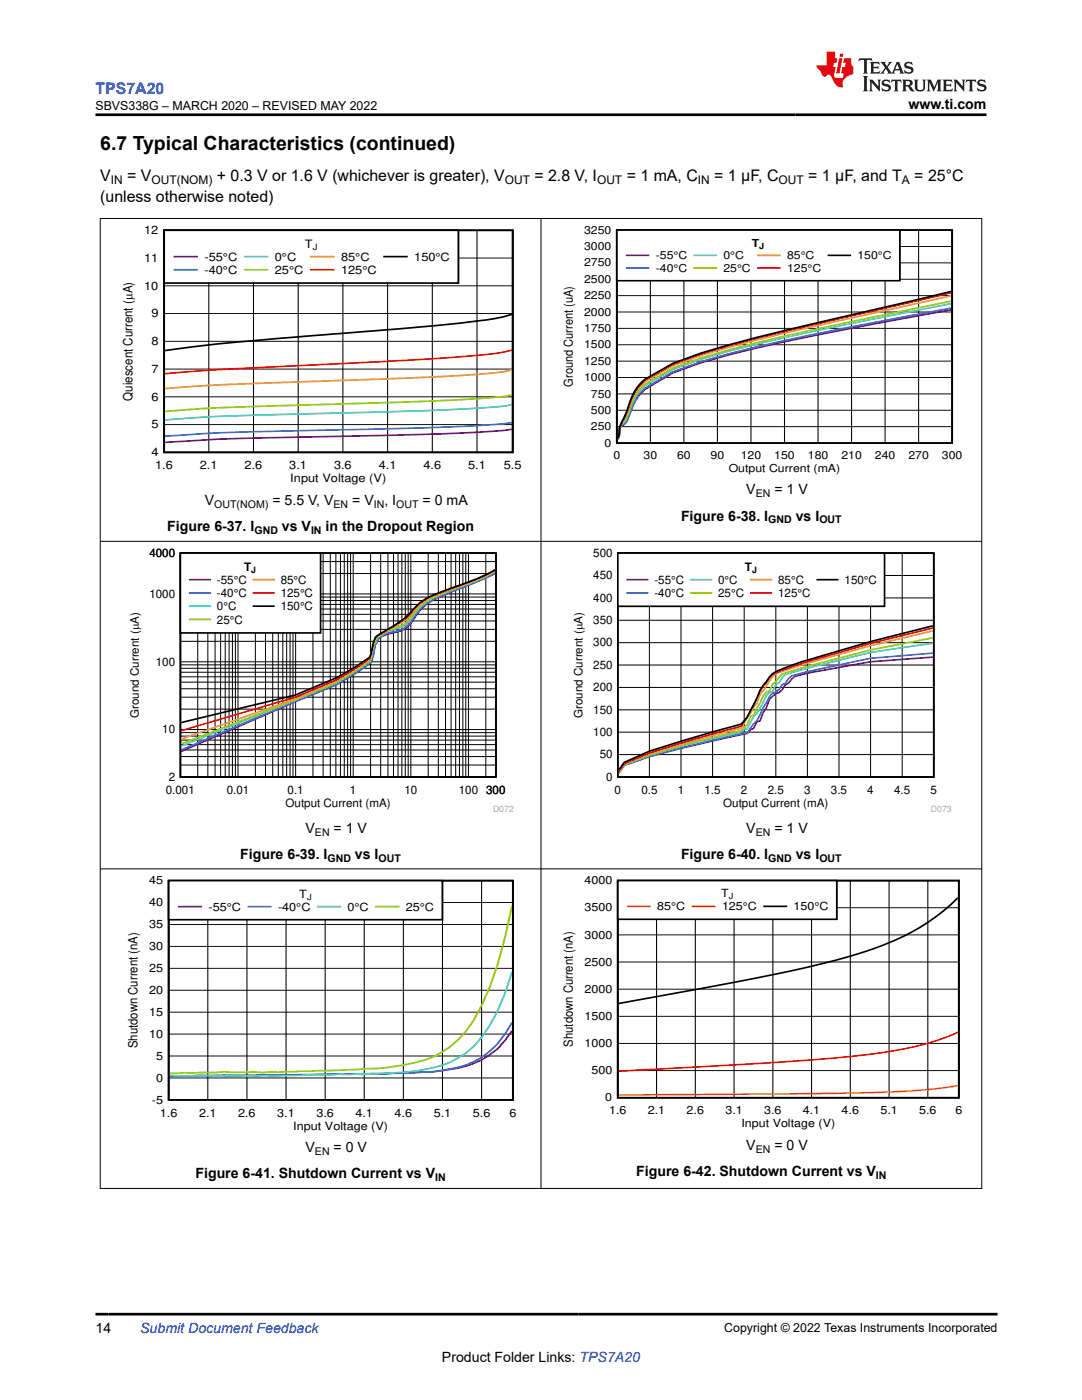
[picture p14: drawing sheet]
<svg xmlns="http://www.w3.org/2000/svg" width="216mm" height="279mm" viewBox="0 0 216 279" stroke-linecap="round" stroke-linejoin="round" font-family="sans-serif">
<defs><g id="words">
<text font-size="3.9" x="20" y="29.9">6.7 Typical Characteristics (continued)</text>
<text font-size="3.2" fill="#00f" x="19" y="18.7">TPS7A20</text>
<g font-size="3.2">
<text x="20" y="40.3">(unless otherwise noted)</text>
<text x="20" y="36.1">V</text>
<text x="25.4" y="36.1">= V</text>
<text x="43.3" y="36.1">+ 0.3 V or 1.6 V (whichever is greater), V</text>
<text x="106.6" y="36.1">= 2.8 V, I</text>
<text x="125" y="36.1">= 1 mA, C</text>
<text x="142.5" y="36.1">= 1 µF, C</text>
<text x="161.3" y="36.1">= 1 µF, and T</text>
<text x="182.4" y="36.1">= 25°C</text>
</g>
<g font-size="2.8">
<text x="181.3" y="21.8">www.ti.com</text>
<text x="40.9" y="100.8">V</text>
<text x="54.3" y="100.8">= 5.5 V, V</text>
<text x="70.3" y="100.8">= V</text>
<text x="76.7" y="100.8">, I</text>
<text x="84.3" y="100.8">= 0 mA</text>
<text x="148.9" y="98.7">V</text>
<text x="154.5" y="98.7">= 1 V</text>
<text x="33.4" y="106">Figure 6-37. I</text>
<text x="56.3" y="106">vs V</text>
<text x="65" y="106">in the Dropout Region</text>
<text x="135.9" y="103.9">Figure 6-38. I</text>
<text x="158.8" y="103.9">vs I</text>
<text x="61" y="166.2">V</text>
<text x="66.6" y="166.2">= 1 V</text>
<text x="148.9" y="166.2">V</text>
<text x="154.5" y="166.2">= 1 V</text>
<text x="47.9" y="171.4">Figure 6-39. I</text>
<text x="70.8" y="171.4">vs I</text>
<text x="135.9" y="171.4">Figure 6-40. I</text>
<text x="158.8" y="171.4">vs I</text>
<text x="61" y="230">V</text>
<text x="66.6" y="230">= 0 V</text>
<text x="148.9" y="229.5">V</text>
<text x="154.5" y="229.5">= 0 V</text>
<text x="39" y="235.2">Figure 6-41. Shutdown Current vs V</text>
<text x="127" y="234.7">Figure 6-42. Shutdown Current vs V</text>
<text x="19" y="266.1">14</text>
<text x="88.2" y="271.7">Product Folder Links: TPS7A20</text>
</g>
<text font-size="2.8" fill="#00f" x="28" y="266.1">Submit Document Feedback</text>
<text font-size="2.6" x="26.4" y="79.9" transform="rotate(-90 26.4 79.9)">Quiescent Current (PA)</text>
<g font-size="2.5">
<text x="19" y="21.9">SBVS338G – MARCH 2020 – REVISED MAY 2022</text>
<text x="114.3" y="77.2" transform="rotate(-90 114.3 77.2)">Ground Current (uA)</text>
<text x="27.4" y="209.2" transform="rotate(-90 27.4 209.2)">Shutdown Current (nA)</text>
<text x="114.3" y="208.9" transform="rotate(-90 114.3 208.9)">Shutdown Current (nA)</text>
<text x="144.5" y="265.8">Copyright © 2022 Texas Instruments Incorporated</text>
</g>
<g font-size="2.4">
<text x="22.1" y="36.7">IN</text>
<text x="30.2" y="36.7">OUT(NOM)</text>
<text x="100.7" y="36.7">OUT</text>
<text x="119.1" y="36.7">OUT</text>
<text x="139.3" y="36.7">IN</text>
<text x="155.4" y="36.7">OUT</text>
<text x="180" y="36.7">A</text>
</g>
<g font-size="2.3">
<text x="28.8" y="46.7">12</text>
<text x="28.8" y="52.2">11</text>
<text x="40.8" y="52">-55°C</text>
<text x="54.8" y="52">0°C</text>
<text x="60.8" y="49.4">T</text>
<text x="68" y="52">85°C</text>
<text x="82.7" y="52">150°C</text>
<text x="28.8" y="57.8">10</text>
<text x="40.8" y="54.7">-40°C</text>
<text x="54.8" y="54.7">25°C</text>
<text x="68" y="54.7">125°C</text>
<text x="30.2" y="63.3">9</text>
<text x="30.2" y="68.9">8</text>
<text x="30.2" y="74.4">7</text>
<text x="30.2" y="79.9">6</text>
<text x="30.2" y="85.5">5</text>
<text x="30.2" y="91">4</text>
<text x="31" y="93.7">1.6</text>
<text x="39.9" y="93.7">2.1</text>
<text x="48.8" y="93.7">2.6</text>
<text x="57.7" y="93.7">3.1</text>
<text x="66.6" y="93.7">3.6</text>
<text x="75.6" y="93.7">4.1</text>
<text x="84.5" y="93.7">4.6</text>
<text x="93.4" y="93.7">5.1</text>
<text x="100.5" y="93.7">5.5</text>
<text x="57.9" y="96.3">Input Voltage (V)</text>
<text x="29.8" y="111.1">4000</text>
<text x="48.7" y="113.9">T</text>
<text x="118.4" y="111.1">500</text>
<text x="148.6" y="113.9">T</text>
<text x="29.8" y="119.3">1000</text>
<text x="43.3" y="116.5">-55°C</text>
<text x="43.3" y="119.2">-40°C</text>
<text x="56" y="116.5">85°C</text>
<text x="56" y="119.2">125°C</text>
<text x="118.4" y="115.6">450</text>
<text x="130.6" y="116.5">-55°C</text>
<text x="130.6" y="119.2">-40°C</text>
<text x="143.3" y="116.5">0°C</text>
<text x="143.3" y="119.2">25°C</text>
<text x="155.3" y="116.5">85°C</text>
<text x="155.3" y="119.2">125°C</text>
<text x="168.5" y="116.5">150°C</text>
<text x="43.3" y="121.8">0°C</text>
<text x="43.3" y="124.4">25°C</text>
<text x="56" y="121.8">150°C</text>
<text x="118.4" y="124.5">350</text>
<text x="118.4" y="120.1">400</text>
<text x="118.4" y="129">300</text>
<text x="31.1" y="132.8">100</text>
<text x="118.4" y="138">200</text>
<text x="118.4" y="133.5">250</text>
<text x="27.7" y="143.3" transform="rotate(-90 27.7 143.3)">Ground Current (PA)</text>
<text x="116.3" y="143.3" transform="rotate(-90 116.3 143.3)">Ground Current (PA)</text>
<text x="118.4" y="142.4">150</text>
<text x="32.4" y="146.4">10</text>
<text x="118.4" y="146.9">100</text>
<text x="33.7" y="155.8">2</text>
<text x="119.7" y="151.4">50</text>
<text x="121" y="155.8">0</text>
<text x="33.1" y="158.5">0.001</text>
<text x="45.2" y="158.5">0.01</text>
<text x="57" y="161.1">Output Current (mA)</text>
<text x="57.4" y="158.5">0.1</text>
<text x="69.8" y="158.5">1</text>
<text x="80.7" y="158.5">10</text>
<text x="91.5" y="158.5">100</text>
<text x="97" y="158.5">300</text>
<text x="122.6" y="158.5">0</text>
<text x="128" y="158.5">0.5</text>
<text x="135.2" y="158.5">1</text>
<text x="140.6" y="158.5">1.5</text>
<text x="144.3" y="161.1">Output Current (mA)</text>
<text x="147.8" y="158.5">2</text>
<text x="153.2" y="158.5">2.5</text>
<text x="160.5" y="158.5">3</text>
<text x="165.8" y="158.5">3.5</text>
<text x="173.1" y="158.5">4</text>
<text x="178.4" y="158.5">4.5</text>
<text x="185.7" y="158.5">5</text>
<text x="29.7" y="176.5">45</text>
<text x="59.7" y="179.2">T</text>
<text x="29.7" y="185.2">35</text>
<text x="29.7" y="180.9">40</text>
<text x="41.6" y="181.7">-55°C</text>
<text x="55.5" y="181.7">-40°C</text>
<text x="69.4" y="181.7">0°C</text>
<text x="81" y="181.7">25°C</text>
<text x="29.7" y="189.6">30</text>
<text x="29.7" y="194">25</text>
<text x="29.7" y="202.7">15</text>
<text x="29.7" y="198.4">20</text>
<text x="29.7" y="207.1">10</text>
<text x="31.2" y="215.9">0</text>
<text x="31.2" y="211.5">5</text>
<text x="30.3" y="220.2">-5</text>
<text x="31.9" y="222.8">1.6</text>
<text x="39.7" y="222.8">2.1</text>
<text x="47.5" y="222.8">2.6</text>
<text x="55.3" y="222.8">3.1</text>
<text x="58.5" y="225.4">Input Voltage (V)</text>
<text x="63.1" y="222.8">3.6</text>
<text x="70.9" y="222.8">4.1</text>
<text x="78.7" y="222.8">4.6</text>
<text x="86.5" y="222.8">5.1</text>
<text x="94.3" y="222.8">5.6</text>
<text x="101.6" y="222.8">6</text>
</g>
<g font-size="2.2">
<text x="116.6" y="46.6">3250</text>
<text x="116.6" y="53.2">2750</text>
<text x="116.6" y="49.9">3000</text>
<text x="130.8" y="51.7">-55°C</text>
<text x="144.3" y="51.7">0°C</text>
<text x="150" y="49.2">T</text>
<text x="157" y="51.7">85°C</text>
<text x="171.1" y="51.7">150°C</text>
<text x="116.6" y="59.7">2250</text>
<text x="116.6" y="56.4">2500</text>
<text x="130.8" y="54.3">-40°C</text>
<text x="144.3" y="54.3">25°C</text>
<text x="157" y="54.3">125°C</text>
<text x="116.6" y="63">2000</text>
<text x="116.6" y="69.5">1500</text>
<text x="116.6" y="66.3">1750</text>
<text x="116.6" y="76.1">1000</text>
<text x="116.6" y="72.8">1250</text>
<text x="117.9" y="82.6">500</text>
<text x="117.9" y="79.3">750</text>
<text x="117.9" y="85.9">250</text>
<text x="120.6" y="89.1">0</text>
<text x="122.4" y="91.7">0</text>
<text x="128.4" y="91.7">30</text>
<text x="135.1" y="91.7">60</text>
<text x="141.8" y="91.7">90</text>
<text x="145.4" y="94.2">Output Current (mA)</text>
<text x="147.8" y="91.7">120</text>
<text x="154.5" y="91.7">150</text>
<text x="161.2" y="91.7">180</text>
<text x="167.9" y="91.7">210</text>
<text x="174.6" y="91.7">240</text>
<text x="181.3" y="91.7">270</text>
<text x="188" y="91.7">300</text>
<text x="116.6" y="176.5">4000</text>
<text x="143.9" y="179.1">T</text>
<text x="116.6" y="181.9">3500</text>
<text x="131.2" y="181.7">85°C</text>
<text x="144.1" y="181.7">125°C</text>
<text x="158.4" y="181.7">150°C</text>
<text x="116.6" y="187.3">3000</text>
<text x="116.6" y="192.7">2500</text>
<text x="116.6" y="203.6">1500</text>
<text x="116.6" y="198.1">2000</text>
<text x="116.6" y="209">1000</text>
<text x="118" y="214.4">500</text>
<text x="120.8" y="219.8">0</text>
<text x="121.5" y="222.4">1.6</text>
<text x="129.3" y="222.4">2.1</text>
<text x="137" y="222.4">2.6</text>
<text x="144.7" y="222.4">3.1</text>
<text x="147.9" y="224.9">Input Voltage (V)</text>
<text x="152.5" y="222.4">3.6</text>
<text x="160.2" y="222.4">4.1</text>
<text x="167.9" y="222.4">4.6</text>
<text x="175.7" y="222.4">5.1</text>
<text x="183.4" y="222.4">5.6</text>
<text x="190.6" y="222.4">6</text>
</g>
<g font-size="2.1">
<text x="42.7" y="101.4">OUT(NOM)</text>
<text x="66.6" y="101.4">EN</text>
<text x="74.6" y="101.4">IN</text>
<text x="79.1" y="101.4">OUT</text>
<text x="150.8" y="99.3">EN</text>
<text x="50.8" y="106.6">GND</text>
<text x="62.1" y="106.6">IN</text>
<text x="153.3" y="104.5">GND</text>
<text x="163.5" y="104.5">OUT</text>
<text x="62.8" y="166.7">EN</text>
<text x="150.8" y="166.7">EN</text>
<text x="65.3" y="172">GND</text>
<text x="75.5" y="172">OUT</text>
<text x="153.3" y="172">GND</text>
<text x="163.5" y="172">OUT</text>
<text x="62.8" y="230.5">EN</text>
<text x="150.8" y="230">EN</text>
<text x="86.8" y="235.7">IN</text>
<text x="174.8" y="235.3">IN</text>
</g>
<g font-size="1.7">
<text x="62.4" y="49.8">J</text>
<text x="151.5" y="49.6">J</text>
<text x="50.1" y="114.3">J</text>
<text x="150.1" y="114.3">J</text>
<text x="61.3" y="179.5">J</text>
<text x="145.4" y="179.5">J</text>
</g>
<g font-size="1.7" fill="#a8a8a8">
<text x="98.4" y="162.1">D072</text>
<text x="185.7" y="162.1">D073</text>
</g>
</g></defs>
<path d="M32.7 46h69.6v44.3h-69.6zM102.1 62.7a64.4 64.4 0 0 1-12.3 2l-24.9 2.1a511.6 511.6 0 0 0-32 3.2" fill="none" stroke="#000" stroke-width=".35"/>
<g fill="none" stroke="#000" stroke-width=".2">
<path d="M32.7 57h69.6M32.7 51.5h69.6M41.7 46v44.3M50.6 46v44.3M59.5 46v44.3M68.4 46v44.3M77.3 46v44.3M86.3 46v44.3M95.2 46v44.3M32.7 79.2h69.6M32.7 73.7h69.6M32.7 68.1h69.6"/>
<path d="M32.7 62.6h69.6M32.7 84.7h69.6"/>
</g>
<path d="M102.1 85.7a277.7 277.7 0 0 1-23 1.1l-12.5 .3a630.9 630.9 0 0 0-33.7 1.2" fill="none" stroke="#7f007f" stroke-width=".35"/>
<path d="M102.1 84.3a330.5 330.5 0 0 1-26.5 1.3l-10.7 .2a527.9 527.9 0 0 0-32 1.2" fill="none" stroke="#3265ff" stroke-width=".35"/>
<path d="M102.1 80.8l-1.6 .3a916.5 916.5 0 0 1-44.6 1.6l-14.2 .5-8.8 .6" fill="none" stroke="#32cccc" stroke-width=".35"/>
<path d="M102.1 78.8l-1.6 .3a904.9 904.9 0 0 1-44.6 1.9l-12.5 .4-10.5 .7" fill="none" stroke="#98cc00" stroke-width=".35"/>
<path d="M102.1 73.8l-1.6 .4a516.5 516.5 0 0 1-33.9 1.8l-3.5 .1a622.3 622.3 0 0 0-30.2 1.5" fill="none" stroke="#ff9800" stroke-width=".35"/>
<path d="M102.1 69.9a78.3 78.3 0 0 1-12.3 1.5l-28.5 1.5a629 629 0 0 0-28.4 1.7" fill="none" stroke="#f00" stroke-width=".35"/>
<path d="M32.7 46h58.8v10.5h-58.8z" fill-rule="evenodd" fill="#fff"/>
<path d="M32.7 46h58.8v10.5h-58.8zM76.7 51.2h4.5" fill="none" stroke="#000" stroke-width=".35"/>
<path d="M34.8 51.2h4.5" fill="none" stroke="#7f007f" stroke-width=".35"/>
<path d="M34.8 53.8h4.5" fill="none" stroke="#3265ff" stroke-width=".35"/>
<path d="M48.8 51.2h4.6" fill="none" stroke="#32cccc" stroke-width=".35"/>
<path d="M48.8 53.8h4.6" fill="none" stroke="#98cc00" stroke-width=".35"/>
<path d="M62 51.2h4.6" fill="none" stroke="#ff9800" stroke-width=".35"/>
<path d="M62 53.8h4.6" fill="none" stroke="#f00" stroke-width=".35"/>
<path d="M123.1 45.9h66.9v42.5h-66.9zM189.8 58.2l-27.7 6.4a311.5 311.5 0 0 0-22.3 5.9l-5.6 2-5.5 3.2-.9 .9a12.6 12.6 0 0 0-2.7 5.4l-1.4 3.2-.2 1.7-.2 .6" fill="none" stroke="#000" stroke-width=".34"/>
<g fill="none" stroke="#000" stroke-width=".2">
<path d="M123.1 59h66.9M123.1 55.7h66.9M123.1 52.5h66.9M123.1 49.2h66.9M129.8 45.9v42.5M136.5 45.9v42.5M143.2 45.9v42.5M149.8 45.9v42.5M156.5 45.9v42.5M163.2 45.9v42.5M169.9 45.9v42.5M176.6 45.9v42.5"/>
<path d="M183.3 45.9v42.5M123.1 78.6h66.9M123.1 75.3h66.9M123.1 72.1h66.9M123.1 68.8h66.9M123.1 65.5h66.9M123.1 62.3h66.9M123.1 85.1h66.9M123.1 81.9h66.9"/>
</g>
<path d="M189.8 61.8a702.1 702.1 0 0 0-44.4 9l-5.6 1.6-5.6 2-5.5 3.3-.7 .7a12.5 12.5 0 0 0-2.7 5.2l-.7 1a1.41 1.41 0 0 0-.9 .9l-.2 1.6-.2 .6" fill="none" stroke="#7f007f" stroke-width=".34"/>
<path d="M189.8 61.5a713.9 713.9 0 0 0-44.4 9.1l-5.6 1.6-5.6 2-5.5 3.3-.7 .6a12.4 12.4 0 0 0-2.7 5.3l-.4 .8-.9 .8-.3 .3-.2 1.8-.2 .6" fill="none" stroke="#3265ff" stroke-width=".34"/>
<path d="M189.8 60.6a833.3 833.3 0 0 0-44.4 9.5l-5.6 1.6-5.6 2-5.5 3.3-.7 .6a11.6 11.6 0 0 0-2.7 5.3l-.4 1-.7 .6-.5 .7-.2 1.8-.2 .6" fill="none" stroke="#32cccc" stroke-width=".34"/>
<path d="M189.8 60.1a904.4 904.4 0 0 0-44.4 9.7l-5.6 1.7-5.6 2-5.5 3.2-.9 .9a13.8 13.8 0 0 0-2.7 5.6l-1.4 2-.2 1.9-.2 .5" fill="none" stroke="#98cc00" stroke-width=".34"/>
<path d="M189.8 59a1335 1335 0 0 0-44.4 10.3l-5.6 1.7-5.6 2-5.5 3.2-.9 .8a12.9 12.9 0 0 0-2.7 5.6l-1.4 2.7-.2 1.7-.2 .6" fill="none" stroke="#ff9800" stroke-width=".34"/>
<path d="M189.8 58.4l-27.7 6.4a308.1 308.1 0 0 0-22.3 5.9l-5.6 2-5.5 3.2-.9 .9a12.6 12.6 0 0 0-2.7 5.4l-1.4 3.1-.2 1.6-.2 .6" fill="none" stroke="#f00" stroke-width=".34"/>
<path d="M123.1 45.9h56.5v10.1h-56.5z" fill-rule="evenodd" fill="#fff"/>
<path d="M123.1 45.9h56.5v10.1h-56.5zM165.3 51h4.4" fill="none" stroke="#000" stroke-width=".34"/>
<path d="M125.1 51h4.3" fill="none" stroke="#7f007f" stroke-width=".34"/>
<path d="M125.1 53.5h4.3" fill="none" stroke="#3265ff" stroke-width=".34"/>
<path d="M138.6 51h4.3" fill="none" stroke="#32cccc" stroke-width=".34"/>
<path d="M138.6 53.5h4.3" fill="none" stroke="#98cc00" stroke-width=".34"/>
<path d="M151.3 51h4.3" fill="none" stroke="#ff9800" stroke-width=".34"/>
<path d="M151.3 53.5h4.3" fill="none" stroke="#f00" stroke-width=".34"/>
<path d="M36 110.4h63v44.7h-63zM98.8 113.7l-.3 .2a42.7 42.7 0 0 1-8.5 3.5l-3.5 1.3a11.9 11.9 0 0 0-5.1 4 32.6 32.6 0 0 1-5.7 3.9l-.3 .2a1.79 1.79 0 0 0-.9 1.4l-.3 1.5a2.47 2.47 0 0 1-1.5 2.2l-2.2 1.5-3.5 1.9-8 3.4-22.8 5.5" fill="none" stroke="#000" stroke-width=".33"/>
<g fill="none" stroke="#000" stroke-width=".2">
<path d="M36 110.4h63v44.7M36 119.9h63M36 119.2h63M36 118.5h63M36 114.5h63M36 112.1h63M39.5 110.4v44.7M41.5 110.4v44.7M42.9 110.4v44.7M44 110.4v44.7M44.9 110.4v44.7M45.7 110.4v44.7"/>
<path d="M46.4 110.4v44.7M47 110.4v44.7M47.5 110.4v44.7M51 110.4v44.7M53 110.4v44.7M54.4 110.4v44.7M55.5 110.4v44.7M56.4 110.4v44.7M57.2 110.4v44.7M57.9 110.4v44.7M58.5 110.4v44.7M59 110.4v44.7"/>
<path d="M62.4 110.4v44.7M64.5 110.4v44.7M65.9 110.4v44.7M67 110.4v44.7M67.9 110.4v44.7M68.7 110.4v44.7M69.4 110.4v44.7M70 110.4v44.7M70.5 110.4v44.7M73.9 110.4v44.7M76 110.4v44.7M77.4 110.4v44.7"/>
<path d="M78.5 110.4v44.7M79.4 110.4v44.7M80.2 110.4v44.7M80.9 110.4v44.7M81.4 110.4v44.7M82 110.4v44.7M85.4 110.4v44.7M87.5 110.4v44.7M88.9 110.4v44.7M90 110.4v44.7M90.9 110.4v44.7M91.7 110.4v44.7"/>
<path d="M92.4 110.4v44.7M92.9 110.4v44.7M93.5 110.4v44.7M96.9 110.4v44.7M36 139.1h63M36 137.5h63M36 136.1h63M36 135.1h63M36 134.2h63M36 133.4h63M36 132.7h63M36 132.1h63"/>
<path d="M36 128h63M36 125.6h63M36 123.9h63M36 122.6h63M36 121.5h63M36 120.6h63M36 152.7h63M36 151h63M36 149.7h63M36 148.6h63M36 147.7h63M36 146.9h63"/>
<path d="M36 146.2h63M36 145.6h63M36 141.5h63"/>
</g>
<path d="M98.8 114.4l-3.3 1.6-3.5 1.4a34.6 34.6 0 0 0-5.9 2.6l-.4 .2a11.4 11.4 0 0 0-3.7 4.2 4.5 4.5 0 0 1-3.5 1.9l-1.1 .2-1.5 .7a1.62 1.62 0 0 0-.7 1.2l-.3 .4-.4 2-.4 1.5-3.6 2.4-3.5 2-8 3.3-22.8 10" fill="none" stroke="#7f007f" stroke-width=".33"/>
<path d="M98.8 114.4l-3.3 1.5-3.5 1.4a26.9 26.9 0 0 0-5.9 2.5l-.4 .3a11 11 0 0 0-3.7 4 4.6 4.6 0 0 1-3.5 2l-1.1 .2-1.4 .7-.5 .3-.2 .5a3.9 3.9 0 0 0-.8 2.4l-.4 1.9-3.6 2.5-3.5 2-30.8 13.1" fill="none" stroke="#3265ff" stroke-width=".33"/>
<path d="M98.8 114.2l-2.5 1.2-4.3 1.7a33.1 33.1 0 0 0-5.9 2.4l-.7 .4a10.4 10.4 0 0 0-3.4 3.7 4.7 4.7 0 0 1-3.5 2l-1.1 .4-2.1 1.2-.5 1.4-.7 3-.3 .4-3.3 2.3-3.5 2.1-30.8 12.5" fill="none" stroke="#32cccc" stroke-width=".33"/>
<path d="M98.8 114.1l-2.5 1.2-6.3 2.4-4.6 2.1a10.1 10.1 0 0 0-3.4 3.5 5 5 0 0 1-3.5 2.1l-3 1.6a3.7 3.7 0 0 0-1 2.1l-.3 1.2a2.11 2.11 0 0 1-.6 1.8l-3.1 2.1-3.5 2-8 3.4-22.8 8.9" fill="none" stroke="#98cc00" stroke-width=".33"/>
<path d="M98.8 113.9l-.3 .1a47.2 47.2 0 0 1-8.5 3.6l-3.5 1.3a11.8 11.8 0 0 0-5.1 4.4 9.2 9.2 0 0 1-2.9 1.8l-3 1.8a1.46 1.46 0 0 0-.9 1.3l-.5 2.1a2.09 2.09 0 0 1-1.3 2l-5.8 3.7-8 3.5-22.8 8" fill="none" stroke="#ff9800" stroke-width=".33"/>
<path d="M98.8 113.8l-.3 .1a43.5 43.5 0 0 1-8.5 3.6l-3.5 1.3a11.8 11.8 0 0 0-5.1 4.1l-1.2 1-4.8 2.9a1.67 1.67 0 0 0-.9 1.5l-.4 2a2.06 2.06 0 0 1-1.3 1.8l-2.3 1.6-3.5 2-8 3.4-22.8 6.7" fill="none" stroke="#f00" stroke-width=".33"/>
<path d="M36 110.4h28v15.9h-28z" fill-rule="evenodd" fill="#fff"/>
<path d="M36 110.4h28v15.9h-28zM123.3 110.4h63v44.7h-63zM50.6 121h4M186.2 124.9a374.4 374.4 0 0 0-27 7.4l-3.1 1.2a5.2 5.2 0 0 0-3.2 2.6l-1.3 1.7-.6 1.5-1.9 3.8-1.2 1.4-12 3.4-6.3 2-5.1 2.3-1.1 1.5" fill="none" stroke="#000" stroke-width=".33"/>
<path d="M37.9 115.7h4M186.2 131.1l-12.5 1-13.9 2.6a2.77 2.77 0 0 0-2.5 1.6l-.6 .4-.6 1-.7 .5-.6 .2-1.3 1.1-.6 1.8-.6 .9-.7 1.7-.6 .2-.6 1.3-.6 .2-.7 .8-13.2 2.9-6.3 1.7-5.1 1.7-1.1 1.7" fill="none" stroke="#7f007f" stroke-width=".33"/>
<path d="M37.9 118.3h4M186.2 130.3l-12.5 1.1-14.5 3.1a2.7 2.7 0 0 0-2.5 1.9l-.6 .2-.7 1-.6 .5-.6 .2-.7 .7-1.2 2.2-1.3 2.7-.6 .5-1.3 1.8-13.2 3-6.3 1.7-5.1 1.8-1.1 1.7" fill="none" stroke="#3265ff" stroke-width=".33"/>
<path d="M37.9 121h4M186.2 128.4l-12.5 1.8-15.7 4a2.73 2.73 0 0 0-2.6 2.1l-.6 .2-.6 1.5-.7 .2-.6 .6a12.5 12.5 0 0 1-2.5 4.2l-1.3 2.4-.6 .1-.6 .5-12 3-6.3 1.8-5.1 1.8-1.1 1.7" fill="none" stroke="#32cccc" stroke-width=".33"/>
<path d="M37.9 123.6h4M186.2 127.3a227.1 227.1 0 0 0-27 6.3l-1.9 .5a2.92 2.92 0 0 0-2.5 2l-.6 .4-.7 1.4-.6 .2-.6 .8-1.9 3.8-.6 .3a3.6 3.6 0 0 1-3.2 3.1l-10.7 2.7-6.3 1.9-5.1 1.9-1.1 1.7" fill="none" stroke="#98cc00" stroke-width=".33"/>
<path d="M50.6 115.7h4M186.2 125.9a271.8 271.8 0 0 0-27 7.1l-2.5 .8a5 5 0 0 0-3.2 2.1l-1.2 2-.7 .7-.6 1.8-.6 .7-.6 1.3-.7 .6-1.2 2.3-12 3.2-6.3 2-5.1 2-1.1 1.7" fill="none" stroke="#ff9800" stroke-width=".33"/>
<path d="M50.6 118.3h4M186.2 125.3a283.9 283.9 0 0 0-27 7.3l-3.1 1.1a5 5 0 0 0-3.2 2.5l-.6 .8-.7 1-1.8 3.8-1.9 3.1-12 3.4-6.3 2-5.1 2.1-1.1 1.6" fill="none" stroke="#f00" stroke-width=".33"/>
<g fill="none" stroke="#000" stroke-width=".2">
<path d="M123.3 119.3h63M123.3 114.9h63M129.6 110.4v44.7M135.9 110.4v44.7M142.2 110.4v44.7M148.5 110.4v44.7M154.8 110.4v44.7M161.1 110.4v44.7M167.4 110.4v44.7M173.7 110.4v44.7M180 110.4v44.7M123.3 137.2h63"/>
<path d="M123.3 132.7h63M123.3 128.3h63M123.3 123.8h63M123.3 150.6h63M123.3 146.1h63M123.3 141.7h63"/>
</g>
<path d="M123.3 110.4h53.2v10.6h-53.2z" fill-rule="evenodd" fill="#fff"/>
<path d="M123.3 110.4h53.2v10.6h-53.2zM163.1 115.7h4.1" fill="none" stroke="#000" stroke-width=".33"/>
<path d="M125.1 115.7h4.1" fill="none" stroke="#7f007f" stroke-width=".33"/>
<path d="M125.1 118.3h4.1" fill="none" stroke="#3265ff" stroke-width=".33"/>
<path d="M137.9 115.7h4.1" fill="none" stroke="#32cccc" stroke-width=".33"/>
<path d="M137.9 118.3h4.1" fill="none" stroke="#98cc00" stroke-width=".33"/>
<path d="M149.8 115.7h4.1" fill="none" stroke="#ff9800" stroke-width=".33"/>
<path d="M149.8 118.3h4.1" fill="none" stroke="#f00" stroke-width=".33"/>
<path d="M33.7 175.8h68.6v43.7h-68.6z" fill="none" stroke="#000" stroke-width=".35"/>
<g fill="none" stroke="#000" stroke-width=".2">
<path d="M41.5 175.8v43.7M49.3 175.8v43.7M57.1 175.8v43.7M64.9 175.8v43.7M72.7 175.8v43.7M80.5 175.8v43.7M88.3 175.8v43.7M96.1 175.8v43.7M33.7 197.6h68.7M33.7 193.3h68.7M33.7 188.9h68.7M33.7 184.5h68.7"/>
<path d="M33.7 180.1h68.7M33.7 215.1h68.7M33.7 210.7h68.7M33.7 206.4h68.7M33.7 202h68.7"/>
</g>
<path d="M102.2 205.7a16 16 0 0 1-12.3 7.7 129.7 129.7 0 0 1-17.2 .9l-38.9 .4" fill="none" stroke="#7f007f" stroke-width=".35"/>
<path d="M102.2 204.1a16.3 16.3 0 0 1-10.8 8.9 51.8 51.8 0 0 1-12.5 1.2l-1.5 .1h-3.2l-1.5 .1-6.3-.1-10.9 .4h-21.7" fill="none" stroke="#3265ff" stroke-width=".35"/>
<path d="M102.2 194a35.6 35.6 0 0 1-7.7 14.8 16.7 16.7 0 0 1-9.3 4.5 83.4 83.4 0 0 1-14.1 1l-21.8 .4-15.5-.1" fill="none" stroke="#32cccc" stroke-width=".35"/>
<path d="M102.2 180.8a78.4 78.4 0 0 1-6.1 19.9 19.3 19.3 0 0 1-10.9 10.7 48.4 48.4 0 0 1-12.5 1.9l-1.6 .2a484.7 484.7 0 0 1-24.9 .5l-1.6-.1-1.6 .2-9.2 .1" fill="none" stroke="#98cc00" stroke-width=".35"/>
<path d="M33.7 175.8h54.6v7.7h-54.6z" fill-rule="evenodd" fill="#fff"/>
<path d="M33.7 175.8h54.6v7.7h-54.6zM123.3 175.7h68v43.4h-68zM191.1 179.2a45.4 45.4 0 0 1-19.9 11.2 346.1 346.1 0 0 1-35.6 7.6l-12.2 2.3" fill="none" stroke="#000" stroke-width=".35"/>
<path d="M35.7 180.9h4.4" fill="none" stroke="#7f007f" stroke-width=".35"/>
<path d="M49.6 180.9h4.4" fill="none" stroke="#3265ff" stroke-width=".35"/>
<path d="M63.4 180.9h4.5" fill="none" stroke="#32cccc" stroke-width=".35"/>
<path d="M75.1 180.9h4.4" fill="none" stroke="#98cc00" stroke-width=".35"/>
<g fill="none" stroke="#000" stroke-width=".2">
<path d="M131 175.7v43.4M138.7 175.7v43.4M146.5 175.7v43.4M154.2 175.7v43.4M161.9 175.7v43.4M169.7 175.7v43.4M177.4 175.7v43.4M185.1 175.7v43.4M123.3 197.4h68M123.3 192h68M123.3 186.6h68M123.3 181.2h68"/>
<path d="M123.3 213.7h68M123.3 208.2h68M123.3 202.8h68"/>
</g>
<path d="M191.1 216.6a170.3 170.3 0 0 1-24.5 1.6l-43.2 .3" fill="none" stroke="#ff6500" stroke-width=".35"/>
<path d="M191.1 206a63.7 63.7 0 0 1-19.9 4.7l-7.7 .7-9.3 .7-30.8 1.7" fill="none" stroke="#f00" stroke-width=".35"/>
<path d="M123.3 175.7h43.7v7.8h-43.7z" fill-rule="evenodd" fill="#fff"/>
<path d="M123.3 175.7h43.7v7.8h-43.7zM152.5 180.9h4.4" fill="none" stroke="#000" stroke-width=".35"/>
<path d="M125.3 180.9h4.4" fill="none" stroke="#ff6500" stroke-width=".35"/>
<path d="M138.2 180.9h4.4" fill="none" stroke="#f00" stroke-width=".35"/>
<path d="M19.9 43.6h176.1M20 43.5v193.7M107.9 43.5v193.7M195.9 43.5v193.7M19.9 108h176.1M19.9 173.4h176.1M19.9 237.2h176.1" fill="none" stroke="#000" stroke-width=".2"/>
<path d="M171.5 11.6l-.2 .6 .5-.2h.6v.1v2.2l-.2 .4h1l-.2-.4v-2.2v-.1h.5l.5 .2-.1-.6zM173.6 12.4l.2 .3v1.6l-.2 .4h1.9l.1-.6a1.08 1.08 0 0 1-1.3 .2v-.7h.6l.4 .2v-.7l-.4 .2h-.6v-.5l.2-.2a1 1 0 0 1 1 .3l-.1-.5zM175.7 12.4l.9 1.1-1 1.2h.9l-.2-.2 .5-.8 .4 .8-.2 .2h1.6l-.2-.2 .2-.5h.9l.1 .5-.1 .2h.9l-.2-.4-.8-1.9h-.5l-.9 2.1-.9-1.1 .9-1h-.8l.2 .2-.4 .6-.4-.6 .2-.2zM179 12.8l.4 1h-.7zM180.7 12.5a.65 .65 0 0 0-.2 .7 .65 .65 0 0 0 .6 .5l.6 .1 .1 .3a.79 .79 0 0 1-.7 .4 .79 .79 0 0 1-.7-.5l.1 .7 .2-.1a.93 .93 0 0 0 1.1 0 .93 .93 0 0 0 .4-.9 1.46 1.46 0 0 0-1.2-.6l-.1-.3a1.09 1.09 0 0 1 1.2 .2l-.2-.6-.1 .1-.5-.2zM172.2 15.2l.2 .4v2.2l-.2 .4h1l-.2-.4v-2.2l.2-.4zM173.4 15.9l.2 .4v1.5l-.2 .4h.8l-.3-.4 .1-1.3 1.6 1.8v-2l.2-.4h-.7l.1 .2 .1 1.1-1.2-1.3zM176.2 16a.65 .65 0 0 0-.2 .8 .65 .65 0 0 0 .6 .4l.6 .2 .1 .2a.79 .79 0 0 1-.7 .4 .79 .79 0 0 1-.7-.5l.1 .7 .2-.1a.93 .93 0 0 0 1.1 .1 .93 .93 0 0 0 .4-1 1.46 1.46 0 0 0-1.2-.5l-.1-.4a1.09 1.09 0 0 1 1.2 .2l-.1-.6-.2 .1-.5-.1zM177.9 15.9l-.1 .6a.63 .63 0 0 1 .8-.3v1.6l-.3 .4h1l-.2-.4v-1.6a.66 .66 0 0 1 .8 .3l-.1-.6zM180 15.9l.2 .4v1.5l-.2 .4h1l-.2-.2-.1-.7h.5l.1 .2a.79 .79 0 0 0 1.2 .6l-1-.9a.61 .61 0 0 0 .6-.6 .61 .61 0 0 0-.5-.7zM180.8 16.2h.1a.47 .47 0 0 1 .5 .1 .47 .47 0 0 1 .1 .5l-.1 .1-.7 .1zM182.3 15.9l.2 .2a2.27 2.27 0 0 0 .4 2 1.04 1.04 0 0 0 1.7-.7v-1.3l.2-.2h-.8l.2 .4v1.1a.6 .6 0 0 1-.6 .6 .6 .6 0 0 1-.6-.6v-1.1l.3-.4zM184.9 15.9l.2 .4v1.5l-.2 .4h.8l-.3-.4v-1.4l.9 1.9 .9-1.9v1.4l-.3 .4h1l-.2-.4v-1.5l.2-.4h-.8l-.7 1.5-.6-1.5zM188.1 15.9l.2 .4v1.5l-.2 .4h1.9l.1-.6a1.09 1.09 0 0 1-1.3 .2v-.7h.6l.4 .2v-.6l-.4 .2h-.6v-.6l.2-.1a1.01 1.01 0 0 1 1 .3l-.1-.6zM190.2 15.9l.3 .4v1.5l-.3 .4h.8l-.2-.4v-1.3l1.6 1.8v-2l.2-.4h-.7l.2 .2v1.1l-1.2-1.3zM192.8 15.9l-.1 .6a.63 .63 0 0 1 .8-.3v1.6l-.3 .4h1l-.2-.4v-1.6a.66 .66 0 0 1 .8 .3l-.1-.6zM195.2 16a.65 .65 0 0 0-.2 .8 .65 .65 0 0 0 .6 .4l.6 .2 .2 .2a.79 .79 0 0 1-.7 .4 .79 .79 0 0 1-.7-.5l.1 .7 .2-.1a.93 .93 0 0 0 1 .1 .93 .93 0 0 0 .5-1 1.46 1.46 0 0 0-1.3-.5v-.4a1.09 1.09 0 0 1 1.2 .2l-.2-.6-.2 .1-.5-.1z" fill="#231f20"/>
<path d="M164.9 10.3v2.7h-2l.1 .4 .8 1a.95 .95 0 0 0 1 .9 .59 .59 0 0 1 .5-.4 .59 .59 0 0 1 .5 .3l.4 .8a1.59 1.59 0 0 0 2.1 1.4 1.61 1.61 0 0 1 1-2.3l1-.3-.1-1.5a1.59 1.59 0 0 1-.3-1.7h-1.5l-.2 .9h.6l-.2 .9h-.5l-.2 .9v.3l.4 .1-.1 .9h-.7a.73 .73 0 0 1-1-.7l.3-1.5h-.5l.1-.9h.5l.2-.9h-.5v-1.3zM167.4 11.6l-.6 3.1h.7l.6-3.1zM167.6 10.7l-.1 .6h.7l.1-.6z" fill="#ed1c24"/>
<path d="M19 22.9h177.8M19 262.3h180" fill="none" stroke="#000" stroke-width=".53"/>
<use href="#words"/>
</svg>
